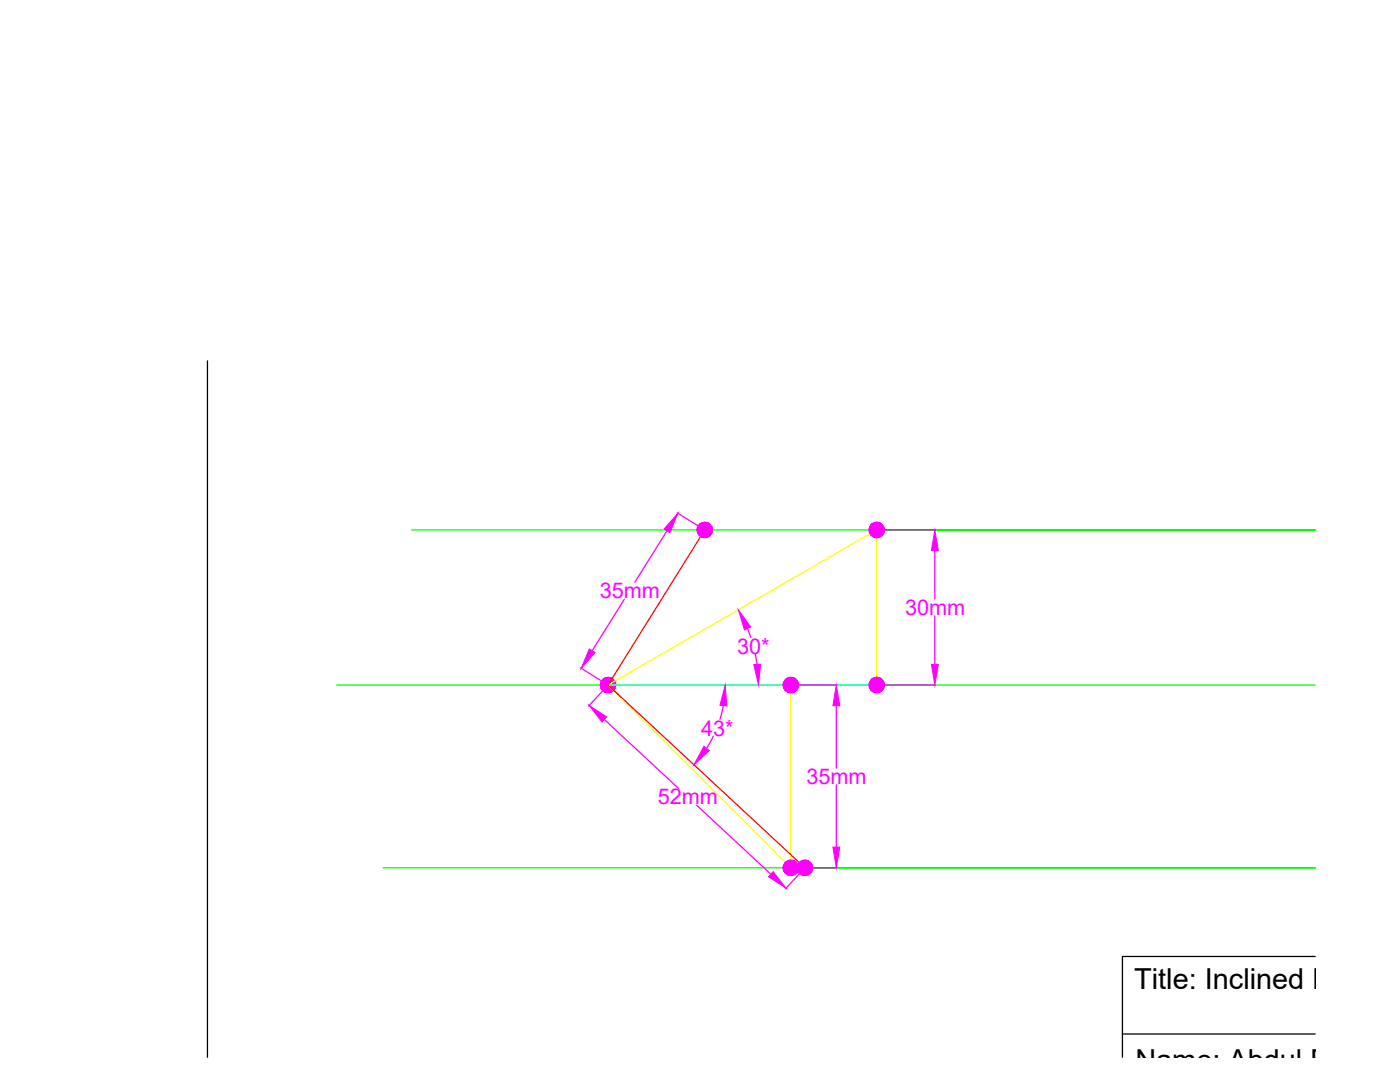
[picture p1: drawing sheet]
<svg xmlns="http://www.w3.org/2000/svg" width="279mm" height="216mm" viewBox="0 0 279 216" stroke-linecap="round" stroke-linejoin="round" font-family="sans-serif">
<defs><g id="words">
<g font-size="5.8">
<text x="226.4" y="197.4">Title: Inclined Lines B</text>
<text x="226.6" y="213.5">Name: Abdul Baseer</text>
</g>
<g font-size="4.3" fill="#f0f">
<text x="119.7" y="119.4">35mm</text>
<text x="180.6" y="122.7">30mm</text>
<text x="147.1" y="130.4">30*</text>
<text x="139.9" y="146.8">43*</text>
<text x="131.3" y="160.5">52mm</text>
<text x="161" y="156.5">35mm</text>
</g>
</g></defs>
<!-- layer: 0 -->
<path d="M41.4 72v139M262.5 190.9h-38.5v20.1M224 206.3h38.5" fill="none" stroke="#000" stroke-width=".25"/>
<!-- layer: RefLin -->
<path d="M82.1 105.7h180.4h-87.5M67.2 136.7h195.3M76.5 173.2h186h-104.7" fill="none" stroke="#0f0" stroke-width=".25"/>
<!-- layer: Points -->
<g fill="#f0f" stroke="#f0f" stroke-width=".2">
<path d="M121.3 136.7h1.6v.3z"/>
<path d="M157.8 136.7h1.6l-.1 .3z"/>
<path d="M175 136.7h1.5v.3z"/>
<path d="M175 105.7h1.5v.4z"/>
<path d="M140.7 105.7h1.5v.4z"/>
<path d="M160.6 173.2h1.6l-.1 .3z"/>
<path d="M157.8 173.2h1.6l-.1 .3z"/>
<path d="M117.6 129.5l1.2 .7-2.8 3.1z"/>
<path d="M135.3 102.4l-1.6 3.9-1.2-.7z"/>
<path d="M117.6 140.8l3.5 2.3-1 1z"/>
<path d="M154.3 173.9l2.6 3.3-3.5-2.3z"/>
<path d="M186.6 105.7l.7 4.2h-1.4z"/>
<path d="M185.9 132.6h1.4l-.7 4.1z"/>
<path d="M166.2 169h1.4l-.7 4.2z"/>
<path d="M166.9 136.7l.7 4.1h-1.4z"/>
<path d="M150.4 132.6l1.4-.1-.4 4.2z"/>
<path d="M147.4 121.7l2.4 3.4-1.2 .6z"/>
<path d="M140.5 148.9l1.1 .9-3.1 2.8z"/>
<path d="M144.7 136.7l.4 4.2-1.4-.1z"/>
<path d="M121.3 136.7h1.6v-.4zM121.3 136.7l1.4-.7 .2 .3zM121.3 136.7l1.4-.7-.1-.3z"/>
<path d="M122.3 135.5l-1 1.2 1.3-1zM122 135.3l.3 .2-1 1.2zM121.7 135.2l-.4 1.5 .7-1.4z"/>
<path d="M121.3 135.1v1.6l.4-1.5zM121 135.2l.3-.1v1.6zM120.7 135.3l.6 1.4-.3-1.5z"/>
<path d="M120.4 135.5l.9 1.2-.6-1.4zM120.4 135.5l.9 1.2-1.2-1zM120.1 135.7l-.1 .3 1.3 .7z"/>
<path d="M120 136l-.2 .3 1.5 .4zM119.8 136.3l1.5 .4h-1.5zM119.8 136.7v.3l1.5-.3z"/>
<path d="M119.8 137l.2 .4 1.3-.7zM120 137.4l1.3-.7-1.2 1zM120.1 137.7l.3 .2 .9-1.2z"/>
<path d="M121.3 136.7l-.9 1.2 .3 .2zM121.3 136.7l-.3 1.5-.3-.1zM121.3 136.7l-.3 1.5h.3z"/>
<path d="M121.3 136.7v1.5h.4zM121.3 136.7l.7 1.4-.3 .1zM121.3 136.7l.7 1.4 .3-.2z"/>
<path d="M121.3 136.7l1 1.2 .3-.2zM121.3 136.7l1.4 .7-.1 .3zM121.3 136.7l1.4 .7 .2-.4z"/>
<path d="M157.8 136.7h1.6l-.1-.4zM157.8 136.7l1.4-.7 .1 .3zM157.8 136.7l1.4-.7-.2-.3z"/>
<path d="M158.8 135.5l-1 1.2 1.2-1zM158.5 135.3l.3 .2-1 1.2zM158.2 135.2l-.4 1.5 .7-1.4z"/>
<path d="M157.8 135.1v1.6l.4-1.5zM157.5 135.2l.3-.1v1.6zM157.2 135.3l.6 1.4-.3-1.5z"/>
<path d="M156.9 135.5l.9 1.2-.6-1.4zM156.9 135.5l.9 1.2-1.2-1zM156.6 135.7l-.2 .3 1.4 .7z"/>
<path d="M156.4 136l-.1 .3 1.5 .4zM156.3 136.3l1.5 .4h-1.5zM156.3 136.7v.3l1.5-.3z"/>
<path d="M156.3 137l.1 .4 1.4-.7zM156.4 137.4l1.4-.7-1.2 1zM156.6 137.7l.3 .2 .9-1.2z"/>
<path d="M157.8 136.7l-.9 1.2 .3 .2zM157.8 136.7l-.3 1.5-.3-.1zM157.8 136.7l-.3 1.5h.3z"/>
<path d="M157.8 136.7v1.5h.4zM157.8 136.7l.7 1.4-.3 .1zM157.8 136.7l.7 1.4 .3-.2z"/>
<path d="M157.8 136.7l1 1.2 .2-.2zM157.8 136.7l1.4 .7-.2 .3zM157.8 136.7l1.4 .7 .1-.4z"/>
<path d="M175 136.7h1.5v-.4zM175 136.7l1.4-.7 .1 .3zM175 136.7l1.4-.7-.2-.3z"/>
<path d="M175.9 135.5l-.9 1.2 1.2-1zM175.6 135.3l.3 .2-.9 1.2zM175.3 135.2l-.3 1.5 .6-1.4z"/>
<path d="M175 135.1v1.6l.3-1.5zM174.6 135.2l.4-.1v1.6zM174.3 135.3l.7 1.4-.4-1.5z"/>
<path d="M174 135.5l1 1.2-.7-1.4zM174 135.5l1 1.2-1.2-1zM173.8 135.7l-.2 .3 1.4 .7z"/>
<path d="M173.6 136l-.1 .3 1.5 .4zM173.5 136.3l1.5 .4h-1.6zM173.4 136.7l.1 .3 1.5-.3z"/>
<path d="M173.5 137l.1 .4 1.4-.7zM173.6 137.4l1.4-.7-1.2 1zM173.8 137.7l.2 .2 1-1.2z"/>
<path d="M175 136.7l-1 1.2 .3 .2zM175 136.7l-.4 1.5-.3-.1zM175 136.7l-.4 1.5h.4z"/>
<path d="M175 136.7v1.5h.3zM175 136.7l.6 1.4-.3 .1zM175 136.7l.6 1.4 .3-.2z"/>
<path d="M175 136.7l.9 1.2 .3-.2zM175 136.7l1.4 .7-.2 .3zM175 136.7l1.4 .7 .1-.4z"/>
<path d="M175 105.7h1.5v-.3zM175 105.7l1.4-.6 .1 .3zM175 105.7l1.4-.6-.2-.3z"/>
<path d="M175.9 104.5l-.9 1.2 1.2-.9zM175.6 104.3l.3 .2-.9 1.2zM175.3 104.2l-.3 1.5 .6-1.4z"/>
<path d="M175 104.2v1.5l.3-1.5zM174.6 104.2h.4v1.5zM174.3 104.3l.7 1.4-.4-1.5z"/>
<path d="M174 104.5l1 1.2-.7-1.4zM174 104.5l1 1.2-1.2-.9zM173.8 104.8l-.2 .3 1.4 .6z"/>
<path d="M173.6 105.1l-.1 .3 1.5 .3zM173.5 105.4l1.5 .3h-1.6zM173.4 105.7l.1 .4 1.5-.4z"/>
<path d="M173.5 106.1l.1 .3 1.4-.7zM173.6 106.4l1.4-.7-1.2 1zM173.8 106.7l.2 .2 1-1.2z"/>
<path d="M175 105.7l-1 1.2 .3 .2zM175 105.7l-.4 1.6-.3-.2zM175 105.7l-.4 1.6h.4z"/>
<path d="M175 105.7v1.6h.3zM175 105.7l.6 1.4-.3 .2zM175 105.7l.6 1.4 .3-.2z"/>
<path d="M175 105.7l.9 1.2 .3-.2zM175 105.7l1.4 .7-.2 .3zM175 105.7l1.4 .7 .1-.3z"/>
<path d="M140.7 105.7h1.5v-.3zM140.7 105.7l1.3-.6 .2 .3zM140.7 105.7l1.3-.6-.1-.3z"/>
<path d="M141.6 104.5l-.9 1.2 1.2-.9zM141.3 104.3l.3 .2-.9 1.2zM141 104.2l-.3 1.5 .6-1.4z"/>
<path d="M140.7 104.2v1.5l.3-1.5zM140.3 104.2h.4v1.5zM140 104.3l.7 1.4-.4-1.5z"/>
<path d="M139.7 104.5l1 1.2-.7-1.4zM139.7 104.5l1 1.2-1.3-.9zM139.4 104.8l-.1 .3 1.4 .6z"/>
<path d="M139.3 105.1l-.2 .3 1.6 .3zM139.1 105.4l1.6 .3h-1.6zM139.1 105.7v.4l1.6-.4z"/>
<path d="M139.1 106.1l.2 .3 1.4-.7zM139.3 106.4l1.4-.7-1.3 1zM139.4 106.7l.3 .2 1-1.2z"/>
<path d="M140.7 105.7l-1 1.2 .3 .2zM140.7 105.7l-.4 1.6-.3-.2zM140.7 105.7l-.4 1.6h.4z"/>
<path d="M140.7 105.7v1.6h.3zM140.7 105.7l.6 1.4-.3 .2zM140.7 105.7l.6 1.4 .3-.2z"/>
<path d="M140.7 105.7l.9 1.2 .3-.2zM140.7 105.7l1.3 .7-.1 .3zM140.7 105.7l1.3 .7 .2-.3z"/>
<path d="M160.6 173.2h1.6l-.1-.4zM160.6 173.2l1.4-.7 .1 .3zM160.6 173.2l1.4-.7-.2-.3z"/>
<path d="M161.6 172l-1 1.2 1.2-1zM161.3 171.8l.3 .2-1 1.2zM161 171.7l-.4 1.5 .7-1.4z"/>
<path d="M160.6 171.6v1.6l.4-1.5zM160.3 171.7l.3-.1v1.6zM160 171.8l.6 1.4-.3-1.5z"/>
<path d="M159.7 172l.9 1.2-.6-1.4zM159.7 172l.9 1.2-1.2-1zM159.4 172.2l-.2 .3 1.4 .7z"/>
<path d="M159.2 172.5l-.1 .3 1.5 .4zM159.1 172.8l1.5 .4h-1.5zM159.1 173.2v.3l1.5-.3z"/>
<path d="M159.1 173.5l.1 .3 1.4-.6zM159.2 173.8l1.4-.6-1.2 .9zM159.4 174.1l.3 .3 .9-1.2z"/>
<path d="M160.6 173.2l-.9 1.2 .3 .2zM160.6 173.2l-.3 1.5-.3-.1zM160.6 173.2l-.3 1.5h.3z"/>
<path d="M160.6 173.2v1.5h.4zM160.6 173.2l.7 1.4-.3 .1zM160.6 173.2l.7 1.4 .3-.2z"/>
<path d="M160.6 173.2l1 1.2 .2-.3zM160.6 173.2l1.4 .6-.2 .3zM160.6 173.2l1.4 .6 .1-.3z"/>
<path d="M157.8 173.2h1.6l-.1-.4zM157.8 173.2l1.4-.7 .1 .3zM157.8 173.2l1.4-.7-.2-.3z"/>
<path d="M158.8 172l-1 1.2 1.2-1zM158.5 171.8l.3 .2-1 1.2zM158.2 171.7l-.4 1.5 .7-1.4z"/>
<path d="M157.8 171.6v1.6l.4-1.5zM157.5 171.7l.3-.1v1.6zM157.2 171.8l.6 1.4-.3-1.5z"/>
<path d="M156.9 172l.9 1.2-.6-1.4zM156.9 172l.9 1.2-1.2-1zM156.6 172.2l-.2 .3 1.4 .7z"/>
<path d="M156.4 172.5l-.1 .3 1.5 .4zM156.3 172.8l1.5 .4h-1.5zM156.3 173.2v.3l1.5-.3z"/>
<path d="M156.3 173.5l.1 .3 1.4-.6zM156.4 173.8l1.4-.6-1.2 .9zM156.6 174.1l.3 .3 .9-1.2z"/>
<path d="M157.8 173.2l-.9 1.2 .3 .2zM157.8 173.2l-.3 1.5-.3-.1zM157.8 173.2l-.3 1.5h.3z"/>
<path d="M157.8 173.2v1.5h.4zM157.8 173.2l.7 1.4-.3 .1zM157.8 173.2l.7 1.4 .3-.2z"/>
<path d="M157.8 173.2l1 1.2 .2-.3zM157.8 173.2l1.4 .6-.2 .3zM157.8 173.2l1.4 .6 .1-.3z"/>
</g>
<!-- layer: ProjLin -->
<path d="M121.3 136.7h36.5v36.5l-36.5-36.5 53.7-31v31" fill="none" stroke="#ff0" stroke-width=".25"/>
<!-- layer: Final Lines -->
<path d="M140.7 105.7l-19.4 31 39.3 36.5" fill="none" stroke="#f00" stroke-width=".25"/>
<!-- layer: RTFRFV -->
<path d="M121.3 136.7h53.7" fill="none" stroke="#0ff" stroke-width=".25"/>
<!-- layer: Points -->
<g fill="none" stroke="#f0f" stroke-width=".25">
<path d="M124.6 119.6l-6.4 10.3M133.1 105.9l-6.4 10.3M135.1 102.3l5.5 3.4M175 105.7h11.8M186.6 109.9v9.6M115.8 133.3l5.5 3.4M121.3 136.8l-3.8 4.1M149.2 125.4l.6 1.8M150.7 130.6l.4 2M157.9 136.7h9.2M175 136.7h11.8M186.6 122.9v9.7"/>
<path d="M120.6 143.6l14.8 13.7M142.4 146.9l-1.4 2.4M144.4 140.8l-.7 2.7M166.9 140.8v12.5M166.9 156.6v12.4M139 160.7l14.8 13.7M157.9 173.2h9.2M160.6 173.2l-3.9 4.2"/>
</g>
<use href="#words"/>
</svg>
